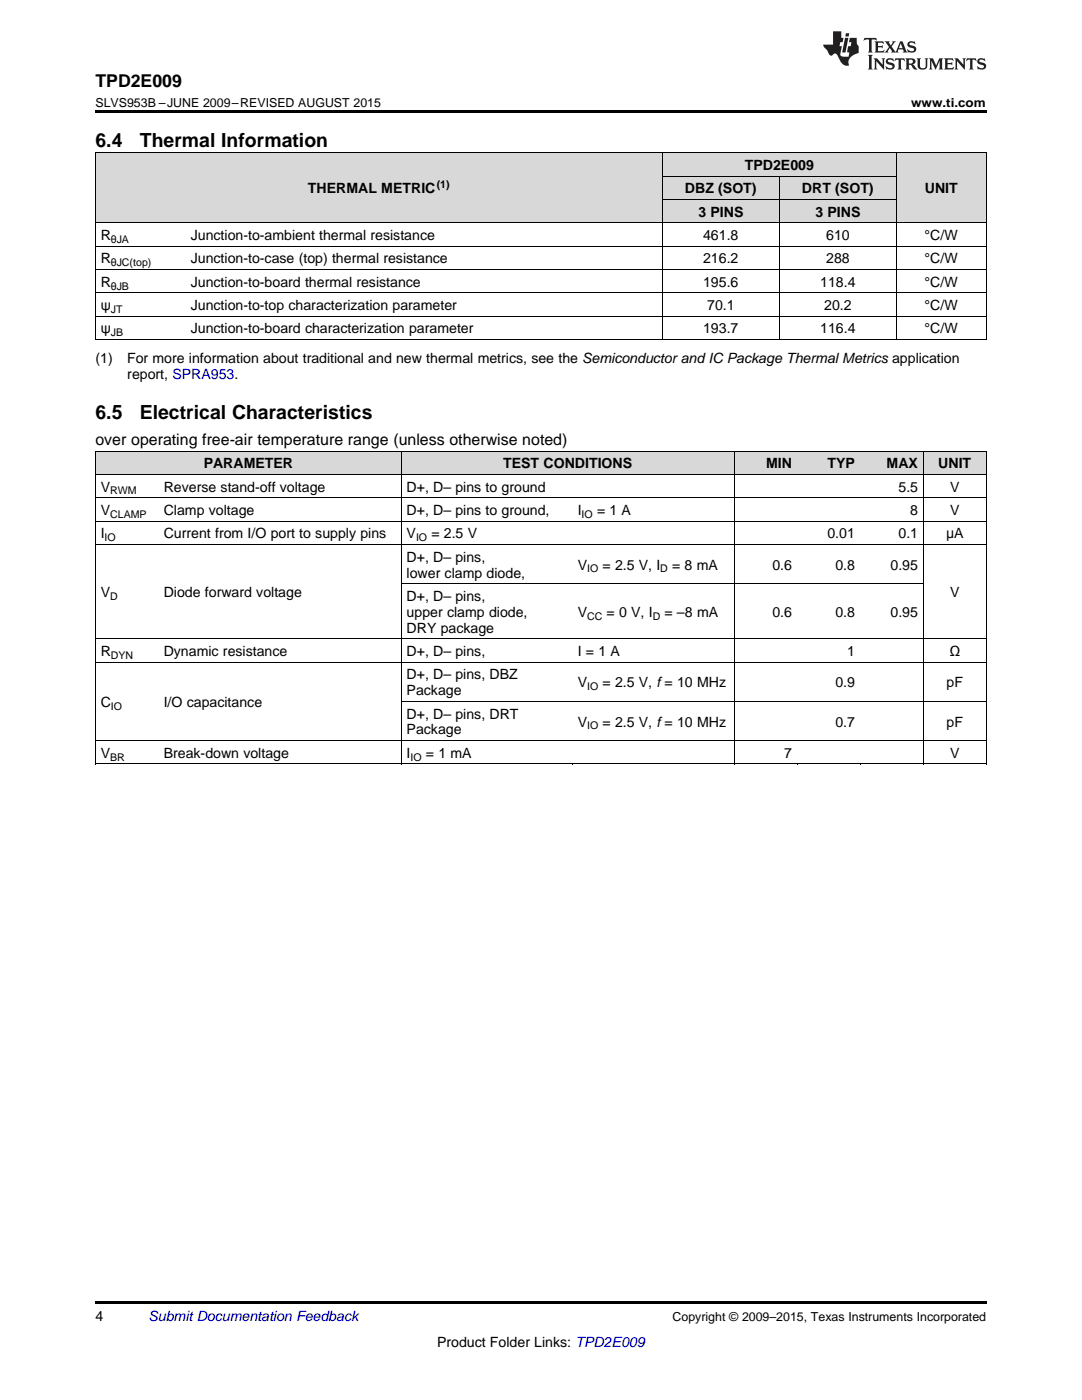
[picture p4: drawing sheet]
<svg xmlns="http://www.w3.org/2000/svg" width="216mm" height="279mm" viewBox="0 0 216 279" stroke-linecap="round" stroke-linejoin="round" font-family="sans-serif">
<defs><g id="words">
<g font-size="3.9">
<text x="19" y="29.3">6.4</text>
<text x="27.9" y="29.3">Thermal Information</text>
<text x="19" y="83.6">6.5</text>
<text x="27.9" y="83.6">Electrical Characteristics</text>
</g>
<text font-size="3.5" x="19" y="17.3">TPD2E009</text>
<text font-size="3.2" x="19" y="88.8">over operating free-air temperature range (unless otherwise noted)</text>
<g font-size="2.8">
<text x="148.6" y="33.9">TPD2E009</text>
<text x="61.5" y="38.6">THERMAL METRIC</text>
<text x="136.7" y="38.6">DBZ (SOT)</text>
<text x="160" y="38.6">DRT (SOT)</text>
<text x="184.5" y="38.6">UNIT</text>
<text x="20.1" y="47.9">R</text>
<text x="38.1" y="47.9">Junction-to-ambient thermal resistance</text>
<text x="139.3" y="43.3">3 PINS</text>
<text x="140.3" y="47.9">461.8</text>
<text x="162.7" y="43.3">3 PINS</text>
<text x="164.9" y="47.9">610</text>
<text x="184.5" y="47.9">°C/W</text>
<text x="20.1" y="52.6">R</text>
<text x="38.1" y="52.6">Junction-to-case (top) thermal resistance</text>
<text x="140.3" y="52.6">216.2</text>
<text x="164.9" y="52.6">288</text>
<text x="184.5" y="52.6">°C/W</text>
<text x="20.1" y="57.2">R</text>
<text x="38.1" y="57.2">Junction-to-board thermal resistance</text>
<text x="140.3" y="57.2">195.6</text>
<text x="163.7" y="57.2">118.4</text>
<text x="184.5" y="57.2">°C/W</text>
<text x="20.1" y="61.9">ψ</text>
<text x="38.1" y="61.9">Junction-to-top characterization parameter</text>
<text x="141.1" y="61.9">70.1</text>
<text x="164.5" y="61.9">20.2</text>
<text x="184.5" y="61.9">°C/W</text>
<text x="20.1" y="66.5">ψ</text>
<text x="38.1" y="66.5">Junction-to-board characterization parameter</text>
<text x="140.3" y="66.5">193.7</text>
<text x="163.7" y="66.5">116.4</text>
<text x="184.5" y="66.5">°C/W</text>
<text x="19" y="72.4">(1)</text>
<text x="25.4" y="72.4">For more information about traditional and new thermal metrics, see the Semiconductor and IC Package Thermal Metrics application</text>
<text x="25.4" y="75.6">report, SPRA953.</text>
<text x="40.6" y="93.5">PARAMETER</text>
<text x="100.4" y="93.5">TEST CONDITIONS</text>
<text x="152.9" y="93.5">MIN</text>
<text x="165.1" y="93.5">TYP</text>
<text x="176.9" y="93.5">MAX</text>
<text x="187.2" y="93.5">UNIT</text>
<text x="20.1" y="98.1">V</text>
<text x="32.7" y="98.1">Reverse stand-off voltage</text>
<text x="81.1" y="98.1">D+, D– pins to ground</text>
<text x="179.3" y="98.1">5.5</text>
<text x="189.6" y="98.1">V</text>
<text x="20.1" y="102.8">V</text>
<text x="20.1" y="107.4">I</text>
<text x="32.7" y="102.8">Clamp voltage</text>
<text x="32.7" y="107.4">Current from I/O port to supply pins</text>
<text x="81.1" y="102.8">D+, D– pins to ground,</text>
<text x="81.1" y="107.4">V</text>
<text x="86.1" y="107.4">= 2.5 V</text>
<text x="115.3" y="102.8">I</text>
<text x="119.1" y="102.8">= 1 A</text>
<text x="165.1" y="107.4">0.01</text>
<text x="179.3" y="107.4">0.1</text>
<text x="181.6" y="102.8">8</text>
<text x="188.8" y="107.4">μA</text>
<text x="189.6" y="102.8">V</text>
<text x="81.1" y="112.1">D+, D– pins,</text>
<text x="115.3" y="113.7">V</text>
<text x="120.2" y="113.7">= 2.5 V, I</text>
<text x="134.1" y="113.7">= 8 mA</text>
<text x="154.1" y="113.7">0.6</text>
<text x="166.7" y="113.7">0.8</text>
<text x="177.7" y="113.7">0.95</text>
<text x="20.1" y="119.2">V</text>
<text x="32.7" y="119.2">Diode forward voltage</text>
<text x="81.1" y="115.3">lower clamp diode,</text>
<text x="81.1" y="119.9">D+, D– pins,</text>
<text x="189.6" y="119.2">V</text>
<text x="81.1" y="123.1">upper clamp diode,</text>
<text x="115.3" y="123.1">V</text>
<text x="121" y="123.1">= 0 V, I</text>
<text x="132.6" y="123.1">= –8 mA</text>
<text x="154.1" y="123.1">0.6</text>
<text x="166.7" y="123.1">0.8</text>
<text x="177.7" y="123.1">0.95</text>
<text x="20.1" y="130.9">R</text>
<text x="32.7" y="130.9">Dynamic resistance</text>
<text x="81.1" y="126.3">DRY package</text>
<text x="81.1" y="130.9">D+, D– pins,</text>
<text x="115.3" y="130.9">I = 1 A</text>
<text x="169" y="130.9">1</text>
<text x="189.4" y="130.9">Ω</text>
<text x="81.1" y="135.6">D+, D– pins, DBZ</text>
<text x="115.3" y="137.2">V</text>
<text x="120.2" y="137.2">= 2.5 V, f= 10 MHz</text>
<text x="166.7" y="137.2">0.9</text>
<text x="188.9" y="137.2">pF</text>
<text x="20.1" y="141.1">C</text>
<text x="32.7" y="141.1">I/O capacitance</text>
<text x="81.1" y="138.7">Package</text>
<text x="81.1" y="143.4">D+, D– pins, DRT</text>
<text x="81.1" y="146.6">Package</text>
<text x="115.3" y="145">V</text>
<text x="120.2" y="145">= 2.5 V, f= 10 MHz</text>
<text x="166.7" y="145">0.7</text>
<text x="188.9" y="145">pF</text>
<text x="20.1" y="151.2">V</text>
<text x="32.7" y="151.2">Break-down voltage</text>
<text x="81.1" y="151.2">I</text>
<text x="85" y="151.2">= 1 mA</text>
<text x="156.5" y="151.2">7</text>
<text x="189.6" y="151.2">V</text>
<text x="19" y="263.6">4</text>
<text x="87.2" y="268.9">Product Folder Links: TPD2E009</text>
</g>
<text font-size="2.8" fill="#0000c8" x="29.6" y="263.6">Submit Documentation Feedback</text>
<g font-size="2.5">
<text x="19" y="21.4">SLVS953B –JUNE 2009–REVISED AUGUST 2015</text>
<text x="181.8" y="21.4">www.ti.com</text>
<text x="134.2" y="263.6">Copyright © 2009–2015, Texas Instruments Incorporated</text>
</g>
<g font-size="2.1">
<text x="87.1" y="37.5">(1)</text>
<text x="22.1" y="48.5">θJA</text>
<text x="22.1" y="53.1">θJC(top)</text>
<text x="22.1" y="57.8">θJB</text>
<text x="22.1" y="62.4">JT</text>
<text x="22.1" y="67.1">JB</text>
<text x="22" y="98.7">RWM</text>
<text x="20.9" y="108">IO</text>
<text x="22" y="103.3">CLAMP</text>
<text x="83" y="108">IO</text>
<text x="116.1" y="103.3">IO</text>
<text x="22" y="119.7">D</text>
<text x="117.2" y="114.2">IO</text>
<text x="131.8" y="114.2">D</text>
<text x="117.2" y="123.6">CC</text>
<text x="130.2" y="123.6">D</text>
<text x="22.1" y="131.5">DYN</text>
<text x="117.2" y="137.7">IO</text>
<text x="22.1" y="141.6">IO</text>
<text x="117.2" y="145.6">IO</text>
<text x="22" y="151.8">BR</text>
<text x="81.9" y="151.8">IO</text>
</g>
</g></defs>
<g fill="#d8d8d8">
<path d="M19 90.1h12.6v4.6h-12.6z"/>
<path d="M31.6 90.1h48.5v4.6h-48.5z"/>
<path d="M80.1 90.1h34.1v4.6h-34.1z"/>
<path d="M114.2 90.1h32.3v4.6h-32.3z"/>
<path d="M146.5 90.1h12.6v4.6h-12.6z"/>
<path d="M159.1 90.1h12.6v4.6h-12.6z"/>
<path d="M171.7 90.1h12.6v4.6h-12.6z"/>
<path d="M184.3 90.1h12.5v4.6h-12.5z"/>
<path d="M19 30.6h18v13.9h-18z"/>
<path d="M37 30.6h95.2v13.9h-95.2z"/>
<path d="M132.2 39.9h23.3v4.6h-23.3z"/>
<path d="M155.5 39.9h23.4v4.6h-23.4z"/>
<path d="M178.9 30.6h17.9v13.9h-17.9z"/>
<path d="M132.2 35.2h23.3v4.7h-23.3z"/>
<path d="M155.5 35.2h23.4v4.7h-23.4z"/>
<path d="M132.2 30.6h23.3v4.6h-23.3z"/>
<path d="M155.5 30.6h23.4v4.6h-23.4z"/>
</g>
<g fill="#000">
<path d="M19 22h177.8v.5h-177.8zM19 67.8h.2zM132.1 67.8h.1zM155.4 67.8h.1zM178.8 67.8h.1zM196.7 67.8h.1zM19 152.5h.2zM80 152.5h.1zM114.1 152.5h.1zM146.4 152.5h.1zM159 152.5h.1zM171.6 152.5h.1z"/>
<path d="M184.1 152.5h.2zM196.7 152.5h.1zM19 259.7h177.8v.5h-177.8z"/>
</g>
<g fill="none" stroke="#000" stroke-width=".2">
<path d="M19 30.5h177.8M19.1 30.5v37.3M132.1 30.5v37.3M132.2 39.8h46.7M132.2 35.2h46.7M155.5 35.2v32.6M178.8 30.5v37.3M196.8 30.5v37.3M19 58.4h177.8M19 53.8h177.8M19 49.1h177.8M19 44.5h177.8"/>
<path d="M19 67.8h177.8M19 63.1h177.8M19 99.3h177.8M19 94.7h177.8M19 90h177.8M19.1 90v62.5M80 90v62.5M146.5 90v62.5M184.2 90v62.5M196.8 90v62.5M19 108.6h177.8M19 104h177.8"/>
<path d="M80.1 116.5h104.2M19 132.1h177.8M19 127.5h177.8M80.1 140h116.7M19 152.5h177.8M19 147.8h177.8"/>
</g>
<g fill="#231f20">
<path d="M172.5 7.6l-.1 .5 .4-.2h.6v.1v2.1l-.2 .4h.9l-.2-.4v-2.1l.1-.1h.5l.5 .2-.2-.5zM174.5 8.3l.2 .3v1.5l-.2 .4h1.8l.2-.6a1.04 1.04 0 0 1-1.3 .2v-.7h.6l.3 .2v-.6l-.3 .2h-.6v-.6l.8-.1 .4 .3-.2-.5zM176.5 8.3l.9 1.1-.9 1.1h.8l-.2-.2 .4-.7 .5 .7-.2 .2h1.5l-.2-.2 .2-.4h.9l.1 .4-.2 .2h1l-.3-.3-.7-1.9h-.5l-.9 2-.8-1 .9-1h-.8l.1 .3-.4 .5-.3-.6 .1-.2zM179.7 8.6l.4 1h-.7zM181.3 8.4a.63 .63 0 0 0-.2 .7 .63 .63 0 0 0 .6 .4l.6 .2 .1 .2a.75 .75 0 0 1-.7 .4 .75 .75 0 0 1-.6-.5l.1 .7 .1-.1a1.11 1.11 0 0 0 1.5-.6 1.13 1.13 0 0 0-1.2-.8l-.1-.4a1.04 1.04 0 0 1 1.2 .2l-.2-.5-.2 .1-.4-.2zM173.2 10.9l.2 .4v2.2l-.2 .4h1l-.3-.4v-2.2l.3-.4zM174.3 11.6l.3 .4v1.5l-.3 .4h.8l-.2-.4v-1.3l1.5 1.7v-1.9l.2-.4h-.7l.2 .4v.9l-1.1-1.3zM177 11.8a.62 .62 0 0 0-.2 .7 .62 .62 0 0 0 .6 .4l.6 .1 .1 .3a.76 .76 0 0 1-.7 .3 .76 .76 0 0 1-.7-.4l.2 .7 .1-.1a1.11 1.11 0 0 0 1.5-.6 1.13 1.13 0 0 0-1.2-.8l-.1-.4a1.04 1.04 0 0 1 1.2 .2l-.2-.6-.2 .1-.5-.1zM178.7 11.6l-.2 .6a.61 .61 0 0 1 .8-.3v1.6l-.2 .4h.9l-.2-.4v-1.6a.63 .63 0 0 1 .7 .3l-.1-.6zM180.6 11.6l.3 .4v1.5l-.3 .4h1l-.2-.2-.1-.8 .6 .2a.76 .76 0 0 0 1.2 .7l-1-1a.58 .58 0 0 0 .6-.5 .58 .58 0 0 0-.5-.6zM181.4 11.9h.1a.45 .45 0 0 1 .5 .1 .45 .45 0 0 1 .1 .5l-.8 .2zM182.9 11.6l.2 .2a2.17 2.17 0 0 0 .3 1.9 .99 .99 0 0 0 1.6-.6v-1.1l.2-.4h-.7l.2 .2a1.92 1.92 0 0 1-.2 1.8 .6 .6 0 0 1-.9-.5v-1.1l.2-.4zM185.4 11.6l.2 .4v1.5l-.2 .4h.7l-.2-.4v-1.4l.8 1.8 .8-1.8v1.4l-.2 .4h.9l-.2-.4v-1.5l.2-.4h-.8l-.6 1.5-.6-1.5zM188.4 11.6l.2 .4v1.5l-.2 .4h1.8l.1-.6a1.04 1.04 0 0 1-1.2 .1v-.6h.5l.4 .2v-.6l-.4 .2h-.5v-.7h.8l.3 .3-.1-.6zM190.5 11.6l.2 .4v1.5l-.2 .4h.7l-.2-.4v-1.3l1.5 1.7v-1.9l.2-.4h-.7l.2 .4v.9l-1.1-1.3zM192.9 11.6l-.1 .6a.61 .61 0 0 1 .7-.3l.1 1.6-.3 .4h1l-.3-.4 .1-1.6a.63 .63 0 0 1 .7 .3l-.1-.6zM195.2 11.8a.62 .62 0 0 0-.2 .7 .62 .62 0 0 0 .6 .4l.6 .1 .1 .3a.76 .76 0 0 1-.7 .3 .76 .76 0 0 1-.6-.4l.1 .7 .1-.1a1.11 1.11 0 0 0 1.6-.6 1.13 1.13 0 0 0-1.3-.8l-.1-.4a1.04 1.04 0 0 1 1.2 .2l-.1-.6-.2 .1-.5-.1z"/>
<path d="M166.2 6.3v2.6h-1.9v.4l.8 .9a.91 .91 0 0 0 1 .8 .56 .56 0 0 1 .5-.3 .56 .56 0 0 1 .5 .3l.4 .8a1.53 1.53 0 0 0 1.9 1.2 1.54 1.54 0 0 1 1-2.1l.9-.3v-1.4a1.52 1.52 0 0 1-.4-1.6h-1.3l-.2 .8h.5l-.2 .8h-.5l-.1 1v.2l.4 .1-.2 .8a1.93 1.93 0 0 1-1.6-.3l.3-1.8h-.5l.2-.8h.4l.2-.8h-.4v-1.3zM168.6 7.6l-.6 2.9h.7l.6-2.9zM168.8 6.6l-.1 .7h.6l.2-.7z"/>
</g>
<use href="#words"/>
</svg>
